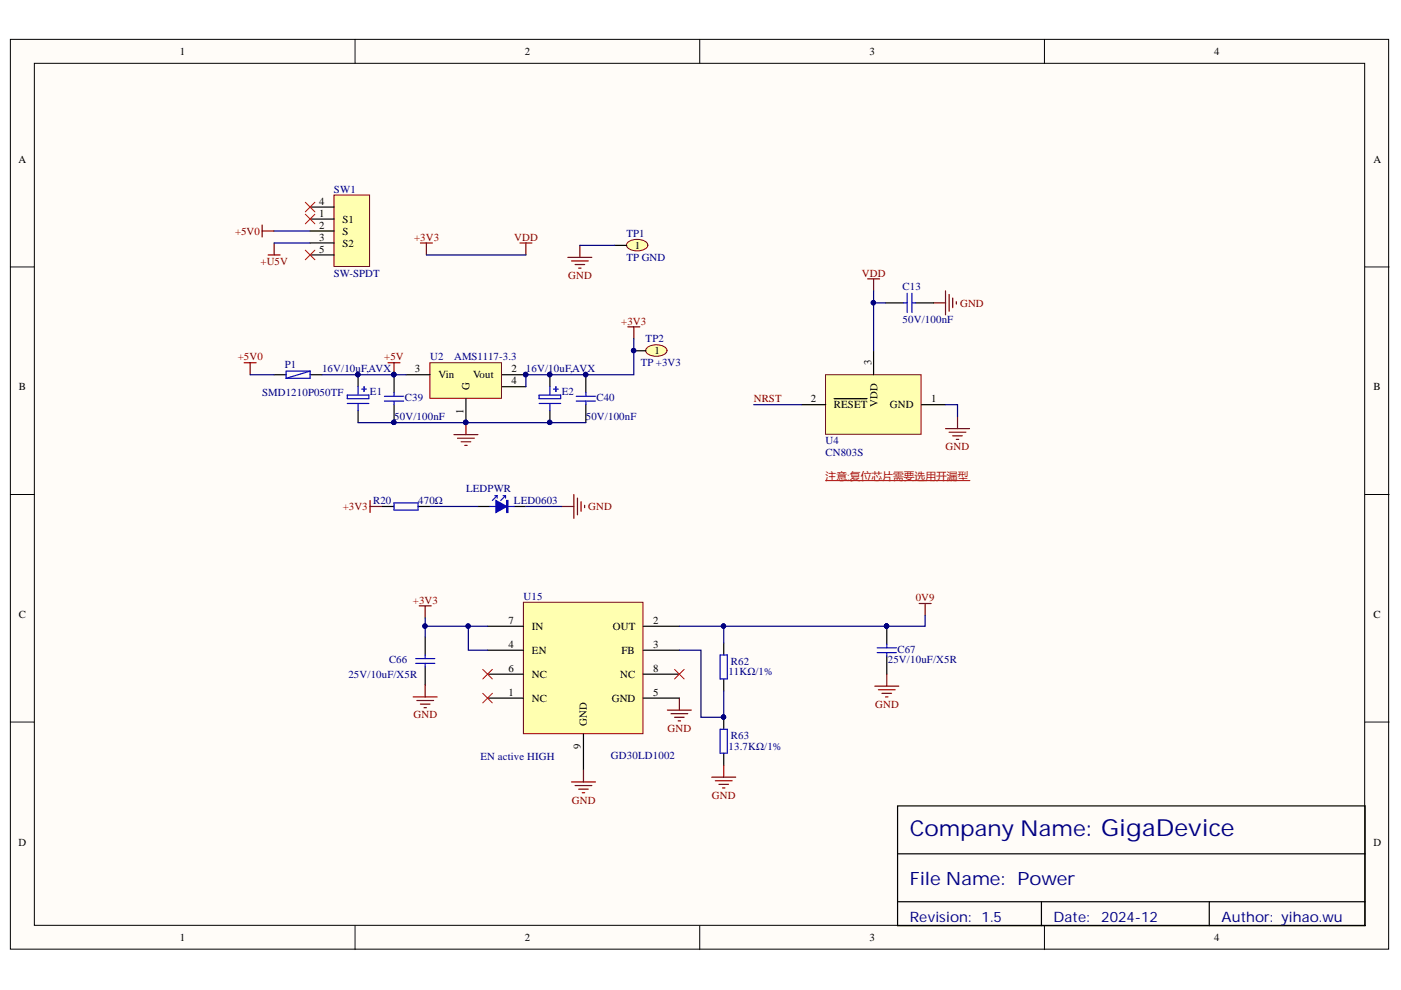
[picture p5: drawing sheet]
<svg xmlns="http://www.w3.org/2000/svg" width="297mm" height="210mm" viewBox="0 0 297 210" stroke-linecap="round" stroke-linejoin="round" font-family="sans-serif">
<defs><g id="words">
<text font-size="4.6" fill="#000080" x="192.9" y="177.3">Company Name: GigaDevice</text>
<text font-size="3.9" fill="#000080" x="192.9" y="187.7">File Name: Power</text>
<g font-size="3" fill="#000080">
<text x="192.9" y="195.4">Revision: 1.5</text>
<text x="223.3" y="195.4">Date:</text>
<text x="233.5" y="195.4">2024-12</text>
<text x="259" y="195.4">Author: yihao.wu</text>
</g>
<g font-size="2.3">
<text x="38.2" y="11.7">1</text>
<text x="111.2" y="11.7">2</text>
<text x="184.3" y="11.7">3</text>
<text x="257.4" y="11.7">4</text>
<text x="3.9" y="34.5">A</text>
<text x="291.2" y="34.5">A</text>
<text x="67.7" y="46">1</text>
<text x="67.7" y="43.4">4</text>
<text x="72.6" y="47.2">S1</text>
<text x="67.7" y="53.6">5</text>
<text x="67.7" y="51.1">3</text>
<text x="67.7" y="48.5">2</text>
<text x="72.6" y="52.3">S2</text>
<text x="72.6" y="49.8">S</text>
<text x="134.6" y="52.8">1</text>
<text x="138.7" y="75.1">1</text>
<text x="184.8" y="77.4" transform="rotate(-90 184.8 77.4)">3</text>
<text x="4" y="82.8">B</text>
<text x="88" y="78.9">3</text>
<text x="93" y="80.2">Vin</text>
<text x="99.6" y="82.8" transform="rotate(-90 99.6 82.8)">G</text>
<text x="100.3" y="80.2">Vout</text>
<text x="108.5" y="78.9">2</text>
<text x="108.5" y="81.5">4</text>
<text x="291.2" y="82.8">B</text>
<text x="98.3" y="87.7" transform="rotate(-90 98.3 87.7)">1</text>
<text x="171.9" y="85.3">2</text>
<text x="176.8" y="86.6">RESET</text>
<text x="186" y="86.2" transform="rotate(-90 186 86.2)">VDD</text>
<text x="188.7" y="86.6">GND</text>
<text x="197.5" y="85.3">1</text>
<text x="4" y="131">C</text>
<text x="291.2" y="131">C</text>
<text x="107.8" y="132.3">7</text>
<text x="107.8" y="137.4">4</text>
<text x="112.8" y="133.6">IN</text>
<text x="129.9" y="133.6">OUT</text>
<text x="138.5" y="132.3">2</text>
<text x="138.5" y="137.4">3</text>
<text x="107.8" y="142.4">6</text>
<text x="112.8" y="143.7">NC</text>
<text x="112.8" y="138.6">EN</text>
<text x="131.5" y="143.7">NC</text>
<text x="131.8" y="138.6">FB</text>
<text x="138.5" y="142.4">8</text>
<text x="107.8" y="147.5">1</text>
<text x="112.8" y="148.8">NC</text>
<text x="129.7" y="148.8">GND</text>
<text x="138.5" y="147.5">5</text>
<text x="124.4" y="153.8" transform="rotate(-90 124.4 153.8)">GND</text>
<text x="123.2" y="158.8" transform="rotate(-90 123.2 158.8)">9</text>
<text x="3.9" y="179.3">D</text>
<text x="291.2" y="179.3">D</text>
<text x="38.2" y="199.6">1</text>
<text x="111.2" y="199.6">2</text>
<text x="184.3" y="199.6">3</text>
<text x="257.4" y="199.6">4</text>
</g>
<g font-size="2.3" fill="#000080">
<text x="70.8" y="40.8">SW1</text>
<text x="132.8" y="50.3">TP1</text>
<text x="70.8" y="58.7">SW-SPDT</text>
<text x="132.8" y="55.4">TP GND</text>
<text x="191.4" y="61.4">C13</text>
<text x="191.4" y="68.6">50V/100nF</text>
<text x="60.4" y="77.9">P1</text>
<text x="91.2" y="76.4">U2</text>
<text x="96.3" y="76.4">AMS1117-3.3</text>
<text x="135.9" y="77.7">TP +3V3</text>
<text x="136.9" y="72.6">TP2</text>
<text x="68.3" y="78.9">16V/10uF,AVX</text>
<text x="78.4" y="83.8">E1</text>
<text x="111.5" y="78.9">16V/10uF,AVX</text>
<text x="119.1" y="83.8">E2</text>
<text x="55.6" y="84">SMD1210P050TF</text>
<text x="83.6" y="89.1">50V/100nF</text>
<text x="85.9" y="85">C39</text>
<text x="124.2" y="89.1">50V/100nF</text>
<text x="126.5" y="85">C40</text>
<text x="175" y="94.2">U4</text>
<text x="175" y="96.7">CN803S</text>
<text x="79.1" y="106.9">R20</text>
<text x="88.7" y="106.9">470Ω</text>
<text x="98.8" y="104.4">LEDPWR</text>
<text x="109" y="106.9">LED0603</text>
<text x="111" y="127.2">U15</text>
<text x="73.9" y="143.7">25V/10uF/X5R</text>
<text x="82.5" y="140.7">C66</text>
<text x="154.5" y="143.2">11KΩ/1%</text>
<text x="155" y="140.9">R62</text>
<text x="188.2" y="140.7">25V/10uF/X5R</text>
<text x="190.3" y="138.4">C67</text>
<text x="101.9" y="161.2">EN active HIGH</text>
<text x="129.5" y="160.9">GD30LD1002</text>
<text x="154.5" y="158.9">13.7KΩ/1%</text>
<text x="155" y="156.6">R63</text>
</g>
<g font-size="2.3" fill="#800000">
<text x="49.8" y="49.8">+5V0</text>
<text x="87.8" y="51.1">+3V3</text>
<text x="109" y="51.1">VDD</text>
<text x="55.2" y="56.1">+U5V</text>
<text x="120.5" y="59.2">GND</text>
<text x="182.7" y="58.7">VDD</text>
<text x="203.5" y="65">GND</text>
<text x="131.7" y="68.8">+3V3</text>
<text x="50.4" y="76.4">+5V0</text>
<text x="81.5" y="76.4">+5V</text>
<text x="159.8" y="85.3">NRST</text>
<text x="200.5" y="95.4">GND</text>
<text x="72.7" y="108.2">+3V3</text>
<text x="124.7" y="108.2">GND</text>
<text x="87.6" y="128">+3V3</text>
<text x="194.2" y="127.5">0V9</text>
<text x="87.6" y="152.3">GND</text>
<text x="141.5" y="155.1">GND</text>
<text x="185.5" y="150">GND</text>
<text x="121.2" y="170.4">GND</text>
<text x="150.9" y="169.4">GND</text>
</g>
<text font-size="2.3" fill="#f00" x="175" y="101.7">注意;复位芯片需要选用开漏型</text>
</g></defs>
<g fill="#fffcf8" stroke="#000" stroke-width=".21">
<path d="M2.2 8.3h292.2v192.9h-292.2z"/>
<path d="M7.3 13.4h282v182.8h-282z"/>
</g>
<path d="M75.3 8.3v5.1M148.4 8.3v5.1M221.4 8.3v5.1M2.2 56.6h5.1M289.4 56.6h5.1M2.2 104.8h5.1M289.4 104.8h5.1M2.2 153.1h5.1M289.4 153.1h5.1M75.3 196.3v5M148.4 196.3v5M221.4 196.3v5" fill="none" stroke="#000" stroke-width=".21"/>
<path d="M190.3 170.9h99.1v25.4h-99.1zM190.3 181h99.1M190.3 191.2h99.1M220.8 191.2v5.1M256.4 191.2v5.1" fill="none" stroke="#000" stroke-width=".25"/>
<path d="M91.1 76.9h15.2v7.6h-15.2z" fill="#ffffb0" stroke="#800000" stroke-width=".21"/>
<g fill="none" stroke="#000" stroke-width=".25">
<path d="M58.1 79.5h2.6M65.7 79.5h2.6M75.9 79.5v2.5M83.5 79.5v3.8M86.1 79.5h5.1M106.4 79.5h5.1M116.6 79.5v2.5M124.2 79.5v3.8M75.9 87.1v2.5M83.5 85.8v3.8M98.8 84.5v5.1M106.4 82h5.1"/>
<path d="M116.6 87.1v2.5M124.2 85.8v3.8"/>
</g>
<g fill="#000080" stroke="#000080" stroke-width=".21">
<circle cx="98.7" cy="89.6" r=".46"/>
<circle cx="111.4" cy="79.4" r=".47"/>
<circle cx="75.9" cy="79.4" r=".46"/>
<circle cx="116.5" cy="79.4" r=".46"/>
<circle cx="116.5" cy="89.6" r=".46"/>
<circle cx="83.5" cy="89.6" r=".46"/>
<circle cx="83.5" cy="79.4" r=".46"/>
<circle cx="124.2" cy="79.4" r=".46"/>
</g>
<g fill="none" stroke="#00f" stroke-width=".25">
<path d="M65.7 78.7v1.5h-5M65.7 78.7h-5v1.5M65.7 78.7l-5 1.5M73.6 83.8h4.6v.7h-4.6zM73.6 85.5h4.6M75.9 82v1.8M75.9 85.5v1.6M76.7 82.5h1M77.2 82v1M81.5 84h4.1M81.5 85h4.1M83.5 83.3v.7"/>
<path d="M83.5 85v.8M114.3 85.5h4.6M114.3 83.8h4.6v.7h-4.6zM116.6 82v1.8M116.6 85.5v1.6M117.3 82.5h1.1M117.9 82v1M122.2 84h4M122.2 85h4M124.2 83.3v.7M124.2 85v.8"/>
</g>
<path d="M55.6 47.7v2.5M55.6 49h2.5M51.8 76.9h2.5M53 76.9v2.6M82.3 76.9h2.5M83.5 76.9v2.6M96.3 92.1h5M97 92.9h3.6M97.8 93.7h2M98.5 94.4h.5M98.8 89.6v2.5" fill="none" stroke="#800000" stroke-width=".25"/>
<path d="M70.8 41.4h7.6v15.1h-7.6z" fill="#ffffb0" stroke="#800000" stroke-width=".21"/>
<path d="M65.7 54.1h5.1M65.7 51.5h5.1M65.7 49h5.1M65.7 46.4h5.1M65.7 43.9h5.1" fill="none" stroke="#000" stroke-width=".25"/>
<path d="M89.1 51.5h2.6M90.4 51.5v2.6M110.2 51.5h2.6M111.5 51.5v2.6" fill="none" stroke="#800000" stroke-width=".25"/>
<path d="M133.1 51.4a3.3 3.3 0 0 1 4.2 .3 1.05 1.05 0 0 1-1.1 1.3 3.2 3.2 0 0 1-3.3-.7l-.1-.3z" fill="#ffffb0" stroke="#800000" stroke-width=".21"/>
<path d="M130.3 52h2.6" fill="none" stroke="#000" stroke-width=".25"/>
<path d="M120.4 54.6h5.1M121.2 55.3h3.5M121.9 56.1h2.1M122.7 56.9h.5M122.9 52v2.6M133.1 69.3h2.6M134.4 69.3v2.5" fill="none" stroke="#800000" stroke-width=".25"/>
<path d="M137.2 73.7a3.3 3.3 0 0 1 4.1 .3 1.05 1.05 0 0 1-1 1.4 3.2 3.2 0 0 1-3.3-.8l-.1-.3z" fill="#ffffb0" stroke="#800000" stroke-width=".21"/>
<path d="M134.4 74.4h2.5M101.3 107.4h2.6M109 107.4h2.5" fill="none" stroke="#000" stroke-width=".25"/>
<circle cx="134.3" cy="74.3" r=".46" fill="#000080" stroke="#000080" stroke-width=".21"/>
<path d="M64.7 42.9l2.1 2M64.7 45.4l2.1 2.1M64.7 53l2.1 2.1M66.8 42.9l-2.1 2M66.8 45.4l-2.1 2.1M66.8 53l-2.1 2.1" fill="none" stroke="#f00" stroke-width=".21"/>
<path d="M105.1 106.1l2.3 1.3-2.3 1.3z" fill="#00f"/>
<g fill="none" stroke="#00f" stroke-width=".25">
<path d="M83.5 106.6h5.1v1.5h-5.1zM103.9 107.4h1.2M104.9 105.1h.5M105.1 106.1l2.3 1.3-2.3 1.3zM105.4 105.1l-1 1M105.4 105.1v.5M106.7 105.1h.5M107.2 105.1l-1 1M107.2 105.1v.5M107.4 106.1h.3v2.6h-.3zM107.6 106.1v2.6M107.7 107.4h1.3"/>
<path d="M88.1 139.6h4.1M90.2 138.9v.7M186 137.4h4M186 138.4h4M188 136.6v.8M188 138.4v.7M88.1 140.7h4.1M90.2 140.7v.7"/>
</g>
<g fill="none" stroke="#800000" stroke-width=".25">
<path d="M56.9 54.1h2.5M58.1 51.5v2.6M78.5 106.1v2.6M78.5 107.4h2.5M119.1 107.4h2.6M121.7 104.8v5.1M122.4 105.6v3.6M123.2 106.4v2M124 107.1v.5M88.9 128.5h2.5M90.2 128.5v2.5M194.9 128h2.5"/>
<path d="M196.1 128v2.5M87.6 147.8h5.1M88.4 148.5h3.5M89.1 149.3h2.1M89.9 150h.5M90.2 145.2v2.6M185.5 145.5h5.1M186.2 146.2h3.6M187 147h2M187.8 147.8h.5M188 142.9v2.6"/>
</g>
<path d="M81 107.4h2.5M88.6 107.4h2.6M90.2 135.1v3.8M188 132.8v3.8M188 139.1v3.8M90.2 141.4v3.8" fill="none" stroke="#000" stroke-width=".25"/>
<circle cx="188" cy="132.7" r=".46" fill="#000080" stroke="#000080" stroke-width=".21"/>
<path d="M111 127.7h25.3v27.9h-25.3z" fill="#ffffb0" stroke="#800000" stroke-width=".21"/>
<g fill="none" stroke="#000" stroke-width=".25">
<path d="M103.4 132.8h7.6M103.4 137.9h7.6M136.4 132.8h7.6M136.4 137.9h7.6M153.4 136.3v2.6M103.4 142.9h7.6M103.4 148h7.6M123.7 155.6v7.7M136.4 142.9h7.6M136.4 148h7.6M153.4 144v2.5M153.4 152.1v2.5"/>
<path d="M153.4 159.7v2.5"/>
</g>
<path d="M152.7 138.9h1.5v5.1h-1.5zM152.7 154.6h1.5v5.1h-1.5z" fill="none" stroke="#00f" stroke-width=".25"/>
<circle cx="153.4" cy="152" r=".46" fill="#000080" stroke="#000080" stroke-width=".21"/>
<g fill="none" stroke="#800000" stroke-width=".25">
<path d="M141.5 150.6h5.1M142.3 151.3h3.5M143 152.1h2.1M143.8 152.8h.5M144 148v2.6M121.2 165.8h5M121.9 166.6h3.6M122.7 167.3h2M123.4 168.1h.6M123.7 163.3v2.5M150.9 164.8h5.1M151.7 165.5h3.5"/>
<path d="M152.4 166.3h2.1M153.2 167.1h.5M153.4 162.2v2.6"/>
</g>
<path d="M102.4 147l2 2M102.4 141.9l2 2.1M104.4 147l-2 2M104.4 141.9l-2 2.1M143 141.9l2.1 2.1M145.1 141.9l-2.1 2.1" fill="none" stroke="#f00" stroke-width=".21"/>
<path d="M175 79.5h20.3v12.6h-20.3z" fill="#ffffb0" stroke="#800000" stroke-width=".21"/>
<path d="M185.2 74.4v5.1M187.8 64.2h3.8M194.1 64.2h3.8M170 85.8h5.1M176.8 84.5h7M195.4 85.8h5.1" fill="none" stroke="#000" stroke-width=".25"/>
<path d="M183.9 59.1h2.6M185.2 59.1v2.6M197.9 64.2h2.6M200.5 61.7v5.1M201.2 62.4v3.6M202 63.2v2M202.8 64v.5M200.5 90.9h5.1M201.2 91.6h3.6M202 92.4h2M202.8 93.2h.5M203 88.3v2.6" fill="none" stroke="#800000" stroke-width=".25"/>
<path d="M175.1 101.9h30.5" fill="none" stroke="#f00" stroke-width=".21"/>
<path d="M191.6 64.2h.7M192.3 62.2v4M193.4 64.2h.7M193.4 62.2v4" fill="none" stroke="#00f" stroke-width=".25"/>
<g fill="none" stroke="#000080" stroke-width=".25">
<path d="M58.1 49h7.6M58.1 51.5h7.6M90.4 54.1h21.1M122.9 52h7.4M53 79.5h5.1M68.3 79.5h17.8M134.4 71.8v7.7h-22.9v2.5M185.2 61.7v12.7M185.2 64.2h2.6M75.9 89.6h48.3M159.8 85.8h10.2M200.5 85.8h2.5v2.5"/>
<path d="M91.2 107.4h10.1M111.5 107.4h7.6M90.2 131v1.8M99.3 132.8v5.1h4.1M103.4 132.8h-13.2v2.3M144 137.9h4.6v14.2h4.8v-5.6M144 132.8h9.4M196.1 130.5v2.3h-42.7v3.5"/>
</g>
<g fill="#000080" stroke="#000080" stroke-width=".21">
<circle cx="75.9" cy="79.4" r=".46"/>
<circle cx="83.5" cy="79.4" r=".46"/>
<circle cx="83.5" cy="89.6" r=".46"/>
<circle cx="98.7" cy="89.6" r=".46"/>
<circle cx="116.5" cy="89.6" r=".46"/>
<circle cx="111.4" cy="79.4" r=".47"/>
<circle cx="116.5" cy="79.4" r=".46"/>
<circle cx="124.2" cy="79.4" r=".46"/>
<circle cx="134.3" cy="74.3" r=".46"/>
<circle cx="153.4" cy="132.7" r=".46"/>
<circle cx="153.4" cy="152" r=".46"/>
<circle cx="188" cy="132.7" r=".46"/>
<circle cx="90.1" cy="132.7" r=".46"/>
<circle cx="99.2" cy="132.7" r=".46"/>
<circle cx="185.2" cy="64.2" r=".46"/>
</g>
<use href="#words"/>
</svg>
